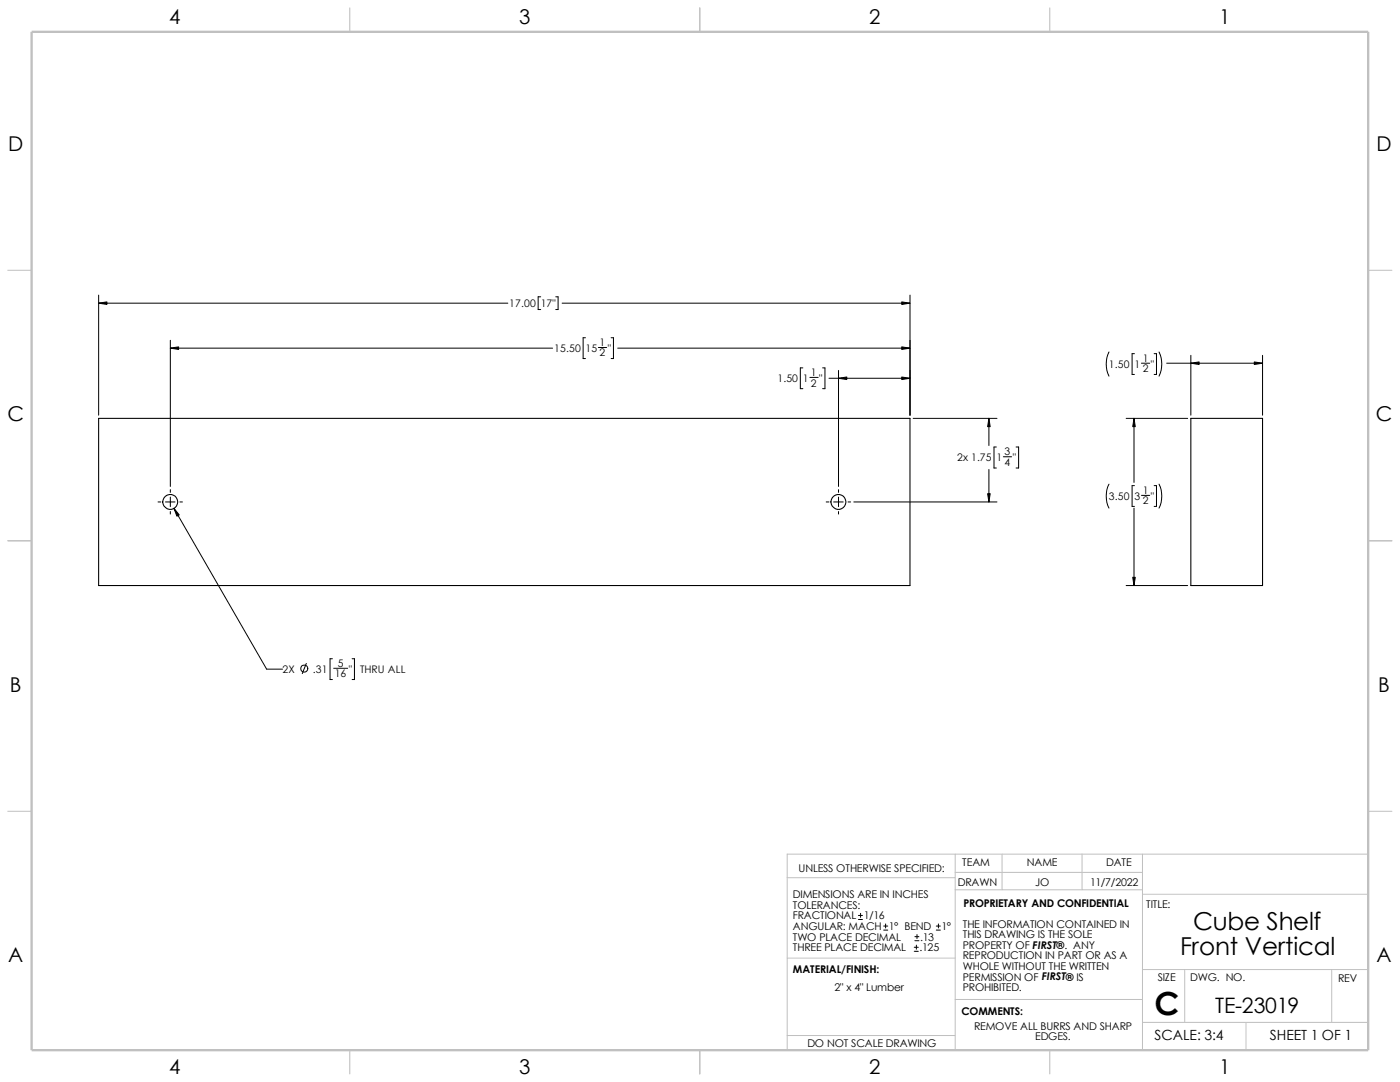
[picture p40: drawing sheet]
<svg xmlns="http://www.w3.org/2000/svg" width="279mm" height="216mm" viewBox="0 0 279 216" stroke-linecap="round" stroke-linejoin="round" font-family="sans-serif">
<defs><g id="words">
<text font-size="6.4" x="230.4" y="202.6">C</text>
<g font-size="4.9">
<text x="238.1" y="185.6">Cube Shelf</text>
<text x="235.5" y="190.6">Front Vertical</text>
</g>
<text font-size="4.2" x="242.5" y="202.1">TE-23019</text>
<g font-size="4.1">
<text x="33.8" y="4.7">4</text>
<text x="103.6" y="4.7">3</text>
<text x="173.5" y="4.7">2</text>
<text x="243.3" y="4.7">1</text>
<text x="1.7" y="30.1">D</text>
<text x="274.7" y="30.1">D</text>
<text x="1.5" y="84">C</text>
<text x="274.6" y="84">C</text>
<text x="2" y="138">B</text>
<text x="275" y="138">B</text>
<text x="1.7" y="192">A</text>
<text x="274.7" y="192">A</text>
<text x="33.8" y="214.2">4</text>
<text x="103.6" y="214.2">3</text>
<text x="173.5" y="214.2">2</text>
<text x="243.3" y="214.2">1</text>
</g>
<g font-size="2.8">
<text x="230.4" y="207.6">SCALE: 3:4</text>
<text x="253.4" y="207.6">SHEET 1 OF 1</text>
</g>
<g font-size="2.1">
<text x="101.6" y="61.3">17.00</text>
<text x="107.9" y="61.3">17&quot;</text>
<text x="110.6" y="70.2">15.50</text>
<text x="116.8" y="70.2">15</text>
<text x="119.7" y="69">1</text>
<text x="119.7" y="71.1">2</text>
<text x="121.3" y="70.2">&quot;</text>
<text x="155.2" y="76.2">1.50</text>
<text x="160.2" y="76.2">1</text>
<text x="161.8" y="77.1">2</text>
<text x="161.8" y="75.1">1</text>
<text x="163.5" y="76.2">&quot;</text>
<text x="221.3" y="73.4">1.50</text>
<text x="226.4" y="73.4">1</text>
<text x="228" y="72.2">1</text>
<text x="228" y="74.3">2</text>
<text x="229.7" y="73.4">&quot;</text>
<text x="191" y="92">2x 1.75</text>
<text x="198.8" y="92">1</text>
<text x="200.5" y="93">4</text>
<text x="200.5" y="90.8">3</text>
<text x="202.1" y="92">&quot;</text>
<text x="221.3" y="99.7">3.50</text>
<text x="226.4" y="99.7">3</text>
<text x="228" y="100.6">2</text>
<text x="228" y="98.6">1</text>
<text x="229.7" y="99.7">&quot;</text>
<text x="56.4" y="134.2">2X</text>
<text x="62.5" y="134.2">.31</text>
<text x="66.8" y="135.2">16</text>
<text x="67.4" y="133.1">5</text>
<text x="69.6" y="134.2">&quot;</text>
<text x="71.8" y="134.2">THRU ALL</text>
<text x="159.4" y="173.9">UNLESS OTHERWISE SPECIFIED:</text>
<text x="192" y="172.8">TEAM</text>
<text x="204.9" y="172.8">NAME</text>
<text x="220.8" y="172.8">DATE</text>
<text x="158.2" y="179.2">DIMENSIONS ARE IN INCHES</text>
<text x="191.1" y="176.7">DRAWN</text>
<text x="206.6" y="176.7">JO</text>
<text x="217.6" y="176.7">11/7/2022</text>
<text x="158.2" y="185.6">ANGULAR: MACH 1° BEND</text>
<text x="158.2" y="181.4">TOLERANCES:</text>
<text x="158.2" y="183.5">FRACTIONAL 1/16</text>
<text x="187.9" y="185.6">1°</text>
<text x="192.2" y="185.1">THE INFORMATION CONTAINED IN</text>
<text x="192.3" y="180.9">PROPRIETARY AND CONFIDENTIAL</text>
<text x="228.8" y="181.2">TITLE:</text>
<text x="158.2" y="187.7">TWO PLACE DECIMAL</text>
<text x="158.2" y="189.8">THREE PLACE DECIMAL</text>
<text x="183.5" y="189.8">.125</text>
<text x="183.6" y="187.7">.13</text>
<text x="192.2" y="187.2">THIS DRAWING IS THE SOLE</text>
<text x="192.2" y="189.3">PROPERTY OF FIRST®. ANY</text>
<text x="192.2" y="191.4">REPRODUCTION IN PART OR AS A</text>
<text x="158.2" y="194.2">MATERIAL/FINISH:</text>
<text x="166.5" y="197.8">2&quot; x 4&quot; Lumber</text>
<text x="192.2" y="197.8">PROHIBITED.</text>
<text x="192.2" y="193.5">WHOLE WITHOUT THE WRITTEN</text>
<text x="192.2" y="195.7">PERMISSION OF FIRST® IS</text>
<text x="231.1" y="195.7">SIZE</text>
<text x="237.5" y="195.7">DWG. NO.</text>
<text x="267" y="195.9">REV</text>
<text x="191.9" y="202.6">COMMENTS:</text>
<text x="161.1" y="208.8">DO NOT SCALE DRAWING</text>
<text x="194.4" y="205.5">REMOVE ALL BURRS AND SHARP</text>
<text x="206.6" y="207.6">EDGES.</text>
</g>
</g></defs>
<g fill="none" stroke="#c0c0c0" stroke-width=".2">
<path d="M157.1 175.1h33.5M190.6 170.4v39.1M190.6 177.5h37.4M190.6 174.1h37.4M200 170.4v7.1M215.9 170.4v7.1M228 170.4v39.1M228 178.4h45M273 170.4h-115.9v39.1M157.1 191.2h33.6M190.6 199.4h37.4M228 193.5h45"/>
<path d="M236.4 193.5v10.5M265.8 193.5v10.5M157.1 206.6h33.5M228 204h45M248.7 204v5.5"/>
</g>
<path d="M69.8 1.6v4.7M139.7 1.6v4.7M209.5 1.6v4.7M1.6 53.9h4.7M273 53.9h4.8M1.6 107.9h4.7M273 107.9h4.8M1.6 161.9h4.7M273 161.9h4.8M69.8 209.5v4.8M139.7 209.5v4.8M209.5 209.5v4.8" fill="none" stroke="#c0c0c0" stroke-width=".21"/>
<path d="M6.3 6.3h266.7v203.2h-266.7z" fill="none" stroke="#c0c0c0" stroke-width=".47"/>
<g fill="none" stroke="#000" stroke-width=".21">
<path d="M19.7 83.5h161.9v33.3h-161.9zM237.7 83.5h14.3v33.3h-14.3z"/>
<circle cx="34" cy="100.2" r="1.49"/>
<circle cx="167.3" cy="100.2" r="1.49"/>
</g>
<g fill="none" stroke="#000" stroke-width=".2">
<path d="M19.7 58.9v23.9M107.9 59.2h-.5v2.6h.5M110.9 59.2h.5v2.6h-.5M181.6 58.9v23.9M19.7 60.5h81.6M34 67.9v29.2M34 69.5h76.3M112.2 60.5h69.4M116.8 67.4h-.4v4.1h.4M119.4 69.3h1.7M122 67.4h.4v4.1h-.4M123.3 69.5h58.3"/>
<path d="M160.2 73.4h-.5v4.2h.5M161.6 75.3h1.7M164.2 73.4h.4v4.2h-.4M165.4 75.5h16.2M167.3 73.9v23.2M221.3 70.2a5.6 5.6 0 0 0 0 4.9M226.4 70.6h-.5v4.1h.5M227.8 72.5h1.6M230.3 70.6h.5v4.1h-.5M231.3 70.2a5.6 5.6 0 0 1 0 4.9M232.8 72.5h19.2M237.7 70.9v11.9"/>
<path d="M252 70.9v11.9M34 97.7v.6M34 99.2v1.9M167.3 97.7v.6M167.3 99.2v1.9M182.2 83.5h16.8M197.4 83.5v5.4M197.4 93.7v6.5M198.8 89.2h-.4v4.2h.4M200.2 91.1h1.7M202.8 89.2h.5v4.2h-.5M221.3 96.6a5.5 5.5 0 0 0 0 4.8"/>
<path d="M224.7 83.5h12.3M226.3 83.5v12.8M226.4 96.9h-.5v4.1h.5M227.8 98.8h1.6M230.3 96.9h.5v4.1h-.5M231.3 96.6a5.5 5.5 0 0 1 0 4.8M31.5 100.2h.6M33 100.2h1.9M34 102.1v.5M34.7 101.4l18.5 32.1h3.2M35.9 100.2h.5M164.9 100.2h.5"/>
<path d="M166.4 100.2h1.9M167.3 102.1v.5M169.2 100.2h.6M170.4 100.2h28.6M224.7 116.8h12.3M226.3 101.4v15.4M61.1 132.4l-.8 2M66.3 131.4h-.4v4.2h.4M66.6 133.3h2.8M70.3 131.4h.4v4.2h-.4M171.3 183.5h.8M171.3 182.7h.8"/>
<path d="M171.7 182.2v.8M176.4 185.6h.8M176.4 184.8h.8M176.7 184.4v.8M182.5 189.8h.8M182.5 189h.8M182.6 187.7h.8M182.6 186.9h.8M182.9 188.6v.8M183 186.5v.8M186.9 185.6h.8M186.9 184.8h.8"/>
<path d="M187.3 184.4v.8"/>
<circle cx="60.7" cy="133.4" r=".71"/>
</g>
<g fill="#000" stroke="#000" stroke-width=".2">
<path d="M19.7 60.5l1.6-.3v.5zM34 69.5l1.6-.3v.5zM167.3 75.5l1.7-.3v.5zM180 75.2l1.6 .3-1.6 .2zM180 60.2l1.6 .3-1.6 .2zM180 69.2l1.6 .3-1.6 .2zM237.7 72.5l1.6-.3v.5zM250.3 72.2l1.7 .3-1.7 .2zM197.4 83.5l.2 1.6h-.5zM226.3 83.5l.3 1.6h-.5zM34.7 101.4l1.1 1.3-.5 .3zM197.1 98.5h.5l-.2 1.7z"/>
<path d="M226.1 115.2h.5l-.3 1.6z"/>
</g>
<use href="#words"/>
</svg>
